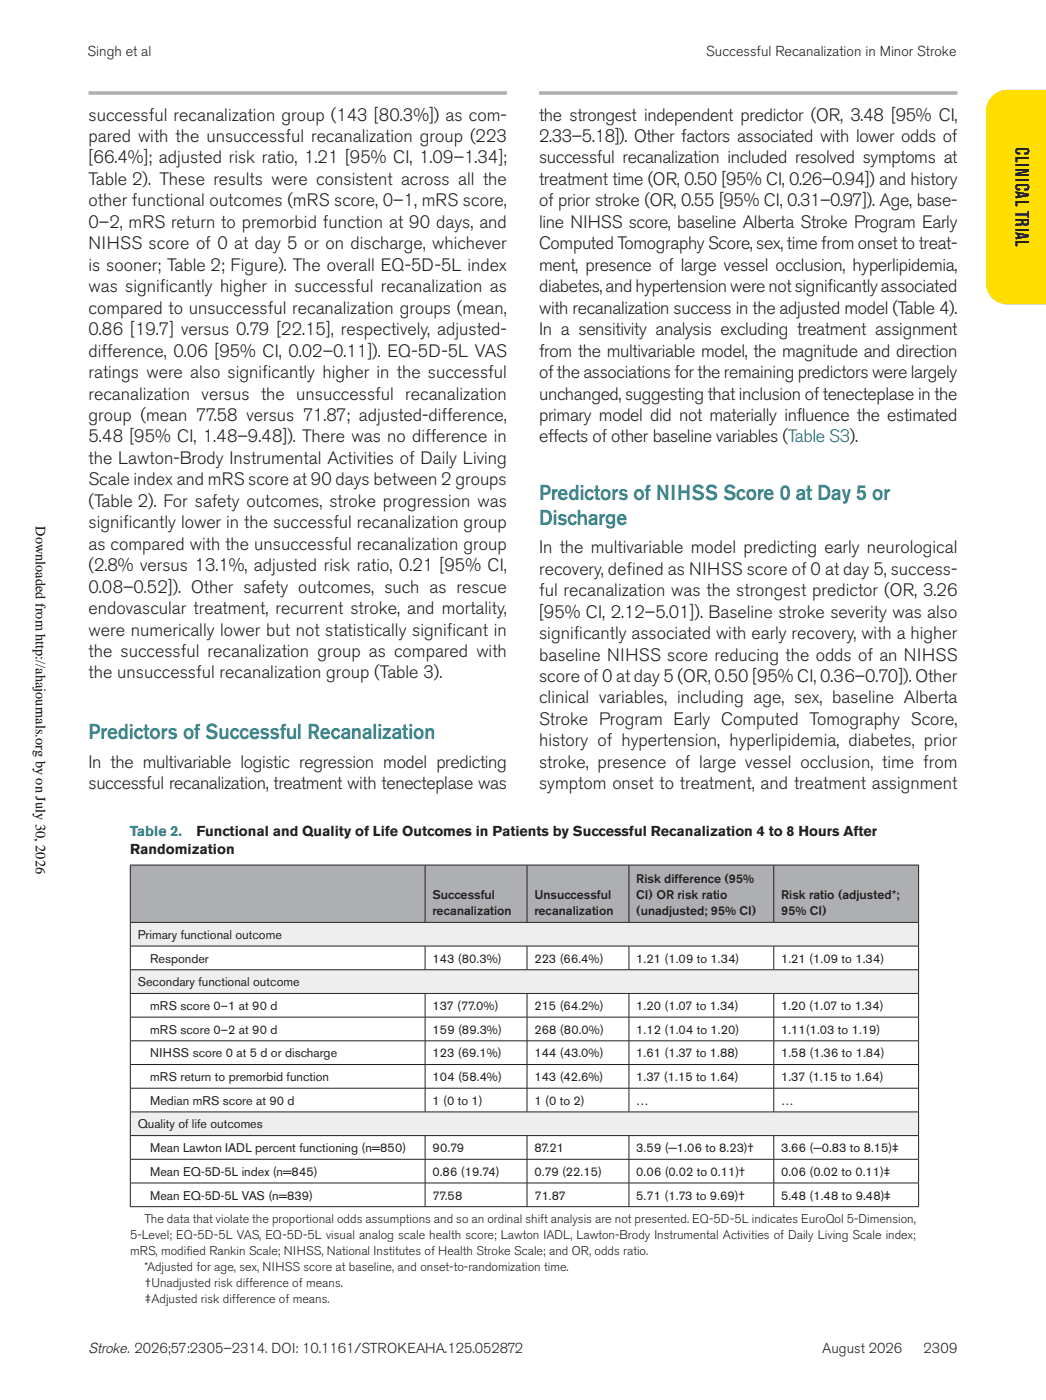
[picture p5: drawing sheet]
<svg xmlns="http://www.w3.org/2000/svg" width="206mm" height="276mm" viewBox="0 0 206 276" stroke-linecap="round" stroke-linejoin="round" font-family="sans-serif">
<defs><g id="words">
<g font-size="4.2" fill="#227d82">
<text x="106.4" y="98.6">Predictors of NIHSS Score 0 at Day 5 or</text>
<text x="106.4" y="103.5">Discharge</text>
<text x="17.5" y="145.9">Predictors of Successful Recanalization</text>
</g>
<g font-size="3.9" fill="#231f20">
<text x="200.3" y="29" transform="rotate(90 200.3 29)">Cl Tr</text>
<text x="200.3" y="30.8" transform="rotate(90 200.3 30.8)">i i</text>
<text x="200.3" y="30.8" transform="rotate(90 200.3 30.8)">n a</text>
<text x="200.3" y="30.8" transform="rotate(90 200.3 30.8)">i l</text>
<text x="200.3" y="30.8" transform="rotate(90 200.3 30.8)">c</text>
<text x="200.3" y="30.8" transform="rotate(90 200.3 30.8)">a</text>
<text x="200.3" y="30.8" transform="rotate(90 200.3 30.8)">l</text>
</g>
<g font-size="3.5" fill="#231f20">
<text x="17.5" y="23.8">successful recanalization group (143 [80.3%]) as com-</text>
<text x="106.4" y="23.8">the strongest independent predictor (OR, 3.48 [95% CI,</text>
<text x="17.5" y="28">pared with the unsuccessful recanalization group (223</text>
<text x="106.4" y="28">2.33–5.18]). Other factors associated with lower odds of</text>
<text x="17.5" y="32.3">[66.4%]; adjusted risk ratio, 1.21 [95% CI, 1.09–1.34];</text>
<text x="106.4" y="32.3">successful recanalization included resolved symptoms at</text>
<text x="17.5" y="36.5">Table 2). These results were consistent across all the</text>
<text x="17.5" y="40.7">other functional outcomes (mRS score, 0–1, mRS score,</text>
<text x="106.4" y="36.5">treatment time (OR, 0.50 [95% CI, 0.26–0.94]) and history</text>
<text x="106.4" y="40.7">of prior stroke (OR, 0.55 [95% CI, 0.31–0.97]). Age, base-</text>
<text x="17.5" y="45">0–2, mRS return to premorbid function at 90 days, and</text>
<text x="106.4" y="45">line NIHSS score, baseline Alberta Stroke Program Early</text>
<text x="17.5" y="49.2">NIHSS score of 0 at day 5 or on discharge, whichever</text>
<text x="17.5" y="53.4">is sooner; Table 2; Figure). The overall EQ-5D-5L index</text>
<text x="106.4" y="49.2">Computed Tomography Score, sex, time from onset to treat-</text>
<text x="106.4" y="53.4">ment, presence of large vessel occlusion, hyperlipidemia,</text>
<text x="17.5" y="57.7">was significantly higher in successful recanalization as</text>
<text x="106.4" y="57.7">diabetes, and hypertension were not significantly associated</text>
<text x="17.5" y="61.9">compared to unsuccessful recanalization groups (mean,</text>
<text x="106.4" y="61.9">with recanalization success in the adjusted model (Table 4).</text>
<text x="17.5" y="66.1">0.86 [19.7] versus 0.79 [22.15], respectively, adjusted-</text>
<text x="17.5" y="70.4">difference, 0.06 [95% CI, 0.02–0.11]). EQ-5D-5L VAS</text>
<text x="106.4" y="66.1">In a sensitivity analysis excluding treatment assignment</text>
<text x="106.4" y="70.4">from the multivariable model, the magnitude and direction</text>
<text x="17.5" y="74.6">ratings were also significantly higher in the successful</text>
<text x="106.4" y="74.6">of the associations for the remaining predictors were largely</text>
<text x="17.5" y="78.8">recanalization versus the unsuccessful recanalization</text>
<text x="17.5" y="83.1">group (mean 77.58 versus 71.87; adjusted-difference,</text>
<text x="106.4" y="78.8">unchanged, suggesting that inclusion of tenecteplase in the</text>
<text x="106.4" y="83.1">primary model did not materially influence the estimated</text>
<text x="17.5" y="87.3">5.48 [95% CI, 1.48–9.48]). There was no difference in</text>
<text x="106.4" y="87.3">effects of other baseline variables (Table S3).</text>
<text x="17.5" y="91.5">the Lawton-Brody Instrumental Activities of Daily Living</text>
<text x="17.5" y="95.8">Scale index and mRS score at 90 days between 2 groups</text>
<text x="17.5" y="100">(Table 2). For safety outcomes, stroke progression was</text>
<text x="17.5" y="104.2">significantly lower in the successful recanalization group</text>
<text x="17.5" y="108.5">as compared with the unsuccessful recanalization group</text>
<text x="17.5" y="112.7">(2.8% versus 13.1%, adjusted risk ratio, 0.21 [95% CI,</text>
<text x="106.4" y="109.2">In the multivariable model predicting early neurological</text>
<text x="106.4" y="113.4">recovery, defined as NIHSS score of 0 at day 5, success-</text>
<text x="17.5" y="116.9">0.08–0.52]). Other safety outcomes, such as rescue</text>
<text x="106.4" y="117.6">ful recanalization was the strongest predictor (OR, 3.26</text>
<text x="17.5" y="121.2">endovascular treatment, recurrent stroke, and mortality,</text>
<text x="17.5" y="125.4">were numerically lower but not statistically significant in</text>
<text x="106.4" y="121.9">[95% CI, 2.12–5.01]). Baseline stroke severity was also</text>
<text x="17.5" y="129.6">the successful recanalization group as compared with</text>
<text x="106.4" y="126.1">significantly associated with early recovery, with a higher</text>
<text x="106.4" y="130.3">baseline NIHSS score reducing the odds of an NIHSS</text>
<text x="17.5" y="133.9">the unsuccessful recanalization group (Table 3).</text>
<text x="106.4" y="134.6">score of 0 at day 5 (OR, 0.50 [95% CI, 0.36–0.70]). Other</text>
<text x="106.4" y="138.8">clinical variables, including age, sex, baseline Alberta</text>
<text x="106.4" y="143">Stroke Program Early Computed Tomography Score,</text>
<text x="106.4" y="147.3">history of hypertension, hyperlipidemia, diabetes, prior</text>
<text x="17.5" y="151.5">In the multivariable logistic regression model predicting</text>
<text x="17.5" y="155.7">successful recanalization, treatment with tenecteplase was</text>
<text x="106.4" y="151.5">stroke, presence of large vessel occlusion, time from</text>
<text x="106.4" y="155.7">symptom onset to treatment, and treatment assignment</text>
</g>
<g font-size="2.8" fill="#231f20">
<text x="17.3" y="11.1">Singh et al</text>
<text x="139.3" y="11.1">Successful Recanalization in Minor Stroke</text>
<text x="38.8" y="165">Functional and Quality of Life Outcomes in Patients by Successful Recanalization 4 to 8 Hours After</text>
<text x="25.7" y="168.5">Randomization</text>
<text x="17.5" y="266.9">Stroke. 2026;57:2305–2314. DOI: 10.1161/STROKEAHA.125.052872</text>
<text x="162.2" y="266.9">August 2026</text>
<text x="182.2" y="266.9">2309</text>
</g>
<text font-size="2.8" x="7.1" y="103.8" transform="rotate(90 7.1 103.8)">Downloaded from http://ahajournals.org by on July 30, 2026</text>
<text font-size="2.8" fill="#227d82" x="25.7" y="165">Table 2.</text>
<g font-size="2.5" fill="#231f20">
<text x="85.3" y="177.4">Successful</text>
<text x="105.4" y="177.4">Unsuccessful</text>
<text x="125.5" y="174.2">Risk difference (95%</text>
<text x="125.5" y="177.4">CI) OR risk ratio</text>
<text x="154.1" y="177.4">Risk ratio (adjusted*;</text>
<text x="27.2" y="185.3">Primary functional outcome</text>
<text x="85.3" y="180.6">recanalization</text>
<text x="105.4" y="180.6">recanalization</text>
<text x="125.5" y="180.6">(unadjusted; 95% CI)</text>
<text x="154.1" y="180.6">95% CI)</text>
<text x="27.2" y="189.9">Responder</text>
<text x="85.3" y="189.9">143 (80.3%)</text>
<text x="105.4" y="189.9">223 (66.4%)</text>
<text x="125.5" y="189.9">1.21 (1.09 to 1.34)</text>
<text x="154.1" y="189.9">1.21 (1.09 to 1.34)</text>
<text x="27.2" y="194.6">Secondary functional outcome</text>
<text x="27.2" y="199.3">mRS score 0–1 at 90 d</text>
<text x="27.2" y="203.9">mRS score 0–2 at 90 d</text>
<text x="85.3" y="199.3">137 (77.0%)</text>
<text x="85.3" y="203.9">159 (89.3%)</text>
<text x="105.4" y="199.3">215 (64.2%)</text>
<text x="105.4" y="203.9">268 (80.0%)</text>
<text x="125.5" y="199.3">1.20 (1.07 to 1.34)</text>
<text x="125.5" y="203.9">1.12 (1.04 to 1.20)</text>
<text x="154.1" y="199.3">1.20 (1.07 to 1.34)</text>
<text x="154.1" y="203.9">1.11(1.03 to 1.19)</text>
<text x="27.2" y="208.6">NIHSS score 0 at 5 d or discharge</text>
<text x="85.3" y="208.6">123 (69.1%)</text>
<text x="105.4" y="208.6">144 (43.0%)</text>
<text x="125.5" y="208.6">1.61 (1.37 to 1.88)</text>
<text x="154.1" y="208.6">1.58 (1.36 to 1.84)</text>
<text x="27.2" y="213.3">mRS return to premorbid function</text>
<text x="85.3" y="213.3">104 (58.4%)</text>
<text x="105.4" y="213.3">143 (42.6%)</text>
<text x="125.5" y="213.3">1.37 (1.15 to 1.64)</text>
<text x="154.1" y="213.3">1.37 (1.15 to 1.64)</text>
<text x="27.2" y="218">Median mRS score at 90 d</text>
<text x="85.3" y="218">1 (0 to 1)</text>
<text x="105.4" y="218">1 (0 to 2)</text>
<text x="125.5" y="218">…</text>
<text x="154.1" y="218">…</text>
<text x="27.2" y="222.6">Quality of life outcomes</text>
<text x="27.2" y="227.3">Mean Lawton IADL percent functioning (n=850)</text>
<text x="85.3" y="227.3">90.79</text>
<text x="105.4" y="227.3">87.21</text>
<text x="125.5" y="227.3">3.59 (−1.06 to 8.23)†</text>
<text x="154.1" y="227.3">3.66 (−0.83 to 8.15)‡</text>
<text x="27.2" y="232">Mean EQ-5D-5L index (n=845)</text>
<text x="85.3" y="232">0.86 (19.74)</text>
<text x="105.4" y="232">0.79 (22.15)</text>
<text x="125.5" y="232">0.06 (0.02 to 0.11)†</text>
<text x="154.1" y="232">0.06 (0.02 to 0.11)‡</text>
<text x="27.2" y="236.7">Mean EQ-5D-5L VAS (n=839)</text>
<text x="85.3" y="236.7">77.58</text>
<text x="105.4" y="236.7">71.87</text>
<text x="125.5" y="236.7">5.71 (1.73 to 9.69)†</text>
<text x="154.1" y="236.7">5.48 (1.48 to 9.48)‡</text>
<text x="25.7" y="244.5">5-Level; EQ-5D-5L VAS, EQ-5D-5L visual analog scale health score; Lawton IADL, Lawton-Brody Instrumental Activities of Daily Living Scale index;</text>
<text x="28.5" y="241.3">The data that violate the proportional odds assumptions and so an ordinal shift analysis are not presented. EQ-5D-5L indicates EuroQol 5-Dimension,</text>
<text x="25.7" y="247.7">mRS, modified Rankin Scale; NIHSS, National Institutes of Health Stroke Scale; and OR, odds ratio.</text>
<text x="28.5" y="250.8">*Adjusted for age, sex, NIHSS score at baseline, and onset-to-randomization time.</text>
<text x="28.5" y="254">†Unadjusted risk difference of means.</text>
<text x="28.5" y="257.2">‡Adjusted risk difference of means.</text>
</g>
</g></defs>
<path d="M195.5 19.2a4.2 4.2 0 0 1 3.3-1.5h7.6v42.4h-7.6a4.2 4.2 0 0 1-4.3-4.3v-33.8a4.2 4.2 0 0 1 1-2.8z" fill="#ffde00"/>
<path d="M17.5 18.3h82.5M106.4 18.3h82.5" fill="none" stroke="#aeafb3" stroke-width=".71" stroke-linecap="butt"/>
<path d="M25.7 170.7h58.2v11.3h-58.2zM83.9 170.7h20.1v11.3h-20.1zM104 170.7h20.1v11.3h-20.1zM124.1 170.7h28.6v11.3h-28.6zM152.7 170.7h28.5v11.3h-28.5z" fill="#aeafb3"/>
<path d="M25.7 182h155.5v4.7h-155.5zM25.7 191.3h155.5v4.7h-155.5zM25.7 219.4h155.5v4.7h-155.5z" fill="#eeeeef"/>
<g fill="none" stroke="#231f20" stroke-width=".2">
<path d="M25.7 170.7h155.6M25.7 170.7v11.2M83.9 170.7v11.2M104 170.7v11.2M124.1 170.7v11.2M152.7 170.7v11.2M181.2 170.7v11.2M25.7 182h155.6M25.7 186.7h155.6M25.7 191.3h155.6M25.7 196h155.6M25.7 182v4.6"/>
<path d="M25.7 186.7v4.6M25.7 191.4v4.6M25.7 196.1v4.5M83.9 186.7v4.6M83.9 196.1v4.5M104 186.7v4.6M104 196.1v4.5M124.1 186.7v4.6M124.1 196.1v4.5M152.7 186.7v4.6M152.7 196.1v4.5M181.2 182v4.6"/>
<path d="M181.2 186.7v4.6M181.2 191.4v4.6M181.2 196.1v4.5M25.7 200.7h155.6M25.7 205.4h155.6M25.7 210h155.6M25.7 214.7h155.6M25.7 219.4h155.6M25.7 200.7v4.6M25.7 205.4v4.6M25.7 210.1v4.6M25.7 214.8v4.5"/>
<path d="M25.7 219.4v4.6M83.9 200.7v4.6M83.9 205.4v4.6M83.9 210.1v4.6M83.9 214.8v4.5M104 200.7v4.6M104 205.4v4.6M104 210.1v4.6M104 214.8v4.5M124.1 200.7v4.6M124.1 205.4v4.6M124.1 210.1v4.6"/>
<path d="M124.1 214.8v4.5M152.7 200.7v4.6M152.7 205.4v4.6M152.7 210.1v4.6M152.7 214.8v4.5M181.2 200.7v4.6M181.2 205.4v4.6M181.2 210.1v4.6M181.2 214.8v4.5M181.2 219.4v4.6M25.7 224.1h155.6M25.7 228.7h155.6"/>
<path d="M25.7 233.4h155.6M25.7 238.1h155.6M25.7 224.1v4.6M25.7 228.8v4.6M25.7 233.5v4.5M83.9 224.1v4.6M83.9 228.8v4.6M83.9 233.5v4.5M104 224.1v4.6M104 228.8v4.6M104 233.5v4.5M124.1 224.1v4.6"/>
<path d="M124.1 228.8v4.6M124.1 233.5v4.5M152.7 224.1v4.6M152.7 228.8v4.6M152.7 233.5v4.5M181.2 224.1v4.6M181.2 228.8v4.6M181.2 233.5v4.5"/>
</g>
<use href="#words"/>
</svg>
